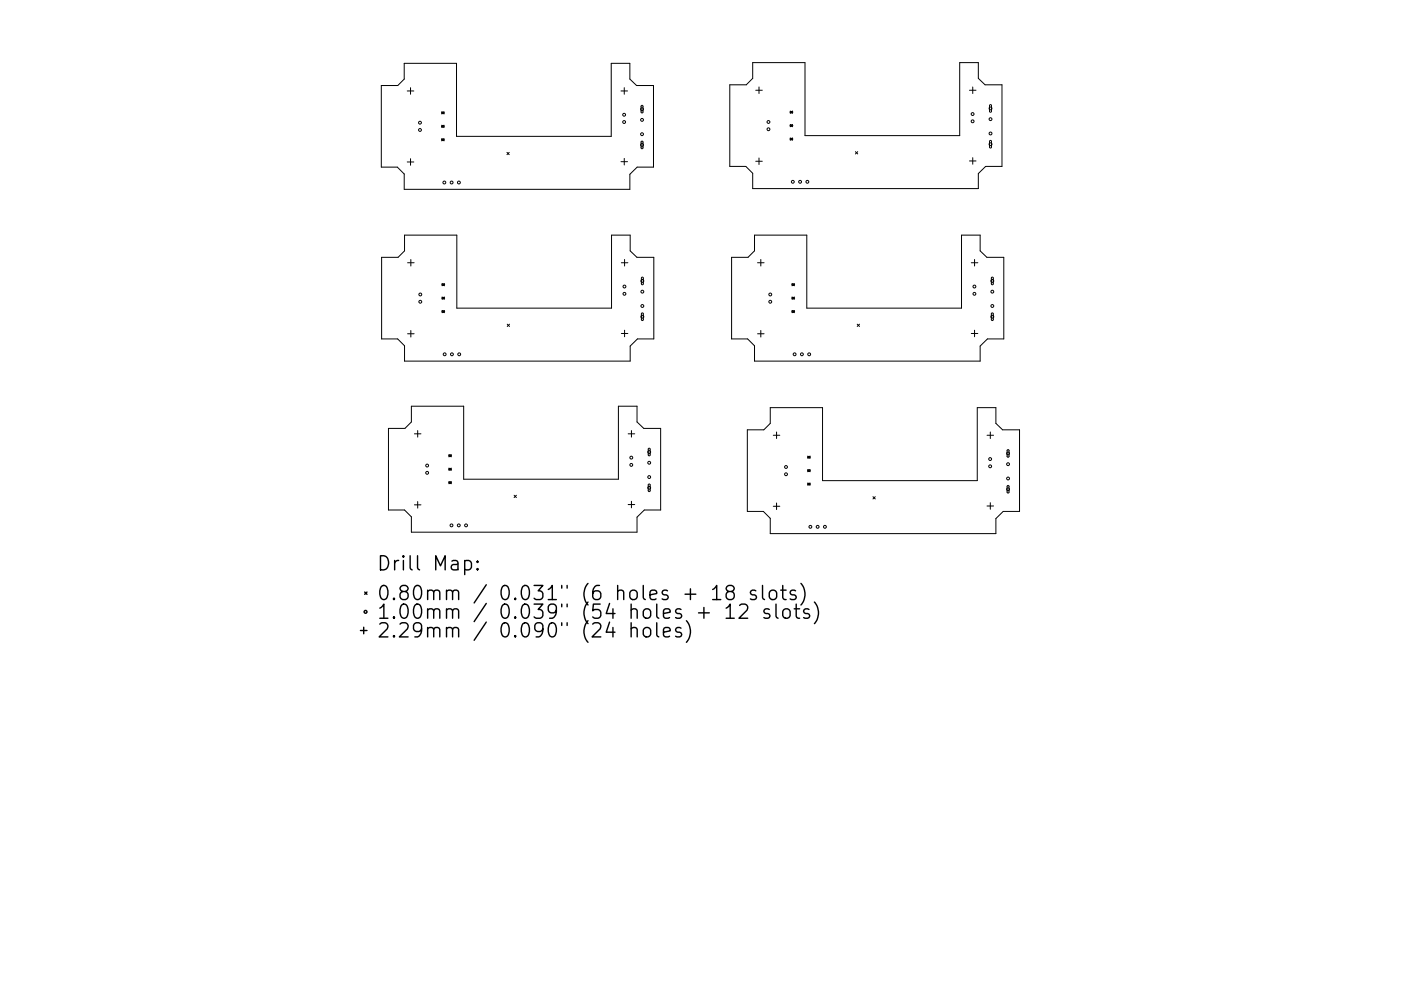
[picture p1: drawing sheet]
<svg xmlns="http://www.w3.org/2000/svg" width="297mm" height="210mm" viewBox="0 0 297 210" stroke-linecap="round" stroke-linejoin="round" font-family="sans-serif">
<defs><g id="words">
<g font-size="4.2">
<text x="79.8" y="121.1">Drill Map:</text>
<text x="79.8" y="127.4">0.80mm / 0.031&quot; (6 holes + 18 slots)</text>
<text x="79.8" y="131.3">1.00mm / 0.039&quot; (54 holes + 12 slots)</text>
<text x="79.8" y="135.3">2.29mm / 0.090&quot; (24 holes)</text>
</g>
</g></defs>
<g fill="none" stroke="#000" stroke-width=".21">
<path d="M80.8 18.1h3.5l1.4-1.3v-3.4h11.1v15.5h32.8v-15.5h3.9v3.4l1.5 1.3h3.6v17.4h-3.5l-1.6 1.5v3.2h-47.8v-3.3l-1.5-1.4h-3.4zM86.3 19.3h1.4M87 18.6v1.4M131.7 19.3h1.4M132.4 18.6v1.4M154.7 18h3.5l1.4-1.4v-3.3h11.1v15.5h32.8v-15.5h3.9v3.3l1.5 1.4h3.5v17.3h-3.4l-1.6 1.5v3.2h-47.8v-3.2l-1.5-1.5h-3.4zM160.2 19.1h1.4M160.9 18.5v1.3M205.5 19.1h1.4M206.2 18.5v1.3M86.3 34.4h1.4M87 33.7v1.4"/>
<path d="M93.7 23.8h.4l.1 .2-.5 .1zM93.7 26.7h.4l.1 .1-.5 .1zM93.7 29.6l.4-.1 .1 .2-.5 .1zM93.7 23.7l.4 .5M93.7 26.6l.4 .4M93.7 29.4l.4 .5M94.1 23.7l-.4 .5M94.1 26.6l-.4 .4M94.1 29.4l-.4 .5M107.5 32.3l.5 .5M108 32.3l-.5 .5M131.7 34.3h1.4"/>
<path d="M132.4 33.6v1.4M136 22.4h.2l.1 .1v1.3l-.2 .2-.2-.2zM136 30h.2l.1 .1v1.3l-.2 .2-.2-.2zM160.2 34.2h1.4M160.9 33.5v1.4M167.5 23.7h.5l.1 .1-.5 .1zM167.5 26.5h.5l.1 .2-.5 .1zM167.5 29.4h.5l.1 .1-.5 .1zM167.5 23.6l.5 .4M167.5 26.4l.5 .5M167.5 29.3l.5 .4M168 23.6l-.5 .4"/>
<path d="M168 26.4l-.5 .5M168 29.3l-.5 .4M181.4 32.2l.5 .5M181.9 32.2l-.5 .5M205.5 34.2h1.4M206.2 33.5v1.3M209.9 22.3l.2-.1 .1 .2v1.2l-.2 .2-.2-.2zM209.9 29.8h.2l.1 .2v1.2l-.2 .2-.2-.2zM80.9 54.6h3.5l1.4-1.4v-3.3h11.1v15.5h32.8v-15.5h3.9v3.3l1.4 1.4h3.6v17.3h-3.4l-1.6 1.5v3.2h-47.8v-3.2l-1.5-1.5h-3.4zM86.4 55.7h1.4M87.1 55.1v1.3M131.7 55.7h1.4"/>
<path d="M132.4 55.1v1.3M136 58.9l.3-.1 .1 .2v1.2l-.2 .2-.2-.2zM155.1 54.6h3.5l1.4-1.4v-3.3h11.1v15.5h32.8v-15.5h3.9v3.3l1.4 1.4h3.6v17.3h-3.4l-1.6 1.5v3.2h-47.8v-3.2l-1.5-1.5h-3.4zM160.6 55.7h1.4M161.3 55.1v1.3M205.9 55.7h1.4M206.6 55.1v1.3M210.2 58.9l.3-.1 .1 .2v1.2l-.2 .2-.2-.2zM86.4 70.8h1.4M87.1 70.1v1.4M93.7 60.3h.5l.1 .1-.5 .1zM93.7 63.1h.5l.1 .2-.5 .1z"/>
<path d="M93.7 66h.5l.1 .1-.5 .1zM93.7 60.2l.5 .4M93.7 63l.5 .5M93.7 65.9l.5 .4M94.2 60.2l-.5 .4M94.2 63l-.5 .5M94.2 65.9l-.5 .4M107.5 68.8l.5 .5M108 68.8l-.5 .5M131.7 70.8h1.4M132.4 70.1v1.3M136 66.4h.3l.1 .2v1.2l-.2 .2-.2-.2z"/>
<path d="M160.6 70.8h1.4M161.3 70.1v1.4M167.9 60.3h.5l.1 .1-.5 .1zM167.9 63.1h.5l.1 .2-.5 .1zM167.9 66h.5l.1 .1-.5 .1zM167.9 60.2l.5 .4M167.9 63l.5 .5M167.9 65.9l.5 .4M168.4 60.2l-.5 .4M168.4 63l-.5 .5M168.4 65.9l-.5 .4M181.7 68.8l.5 .5"/>
<path d="M182.2 68.8l-.5 .5M205.9 70.8h1.4M206.6 70.1v1.3M210.2 66.4h.3l.1 .2v1.2l-.2 .2-.2-.2zM82.4 90.9h3.5l1.3-1.4v-3.3h11.1v15.5h32.8v-15.5h4v3.3l1.4 1.4h3.6v17.3h-3.5l-1.5 1.5v3.2h-47.9v-3.2l-1.4-1.5h-3.4zM87.9 92h1.4M88.6 91.4v1.3M95.2 96.6h.4l.1 .1-.5 .1zM95.2 99.4h.4l.1 .2-.5 .1zM95.2 96.4l.5 .5M95.2 99.3l.5 .5M95.7 96.4l-.5 .5"/>
<path d="M95.7 99.3l-.5 .5M133.2 92h1.4M133.9 91.4v1.3M137.5 95.2l.2-.1 .1 .2v1.2l-.1 .2-.3-.2zM158.4 91.2h3.5l1.4-1.4v-3.3h11.1v15.5h32.8v-15.5h3.9v3.3l1.5 1.4h3.6v17.3h-3.5l-1.6 1.5v3.2h-47.8v-3.2l-1.4-1.5h-3.5zM164 92.3h1.3M164.6 91.7v1.3M171.3 96.9h.4l.1 .1-.5 .1zM171.3 99.7h.4l.1 .2-.5 .1zM171.3 96.8l.5 .4M171.3 99.6l.5 .5M171.8 96.8l-.5 .4"/>
<path d="M171.8 99.6l-.5 .5M209.3 92.3h1.4M210 91.7v1.3M213.6 95.5l.2-.1 .1 .2v1.2l-.2 .2-.2-.2zM87.9 107.1h1.4M88.6 106.4v1.4M95.2 102.3h.4l.1 .1-.5 .1zM95.2 102.2l.5 .4M95.7 102.2l-.5 .4M109 105.1l.5 .5M109.5 105.1l-.5 .5M133.2 107h1.4"/>
<path d="M133.9 106.4v1.3M137.5 102.7h.2l.1 .2v1.2l-.1 .2-.3-.2zM164 107.4h1.3M164.6 106.7v1.4M171.3 102.6h.4l.1 .1-.5 .1zM171.3 102.5l.5 .4M171.8 102.5l-.5 .4M185.1 105.4l.5 .5M185.6 105.4l-.5 .5M209.3 107.4h1.4M210 106.7v1.3M213.6 103h.2l.1 .2v1.2l-.2 .2-.2-.2z"/>
<circle cx="89" cy="27.6" r=".3"/>
<circle cx="89" cy="26" r=".3"/>
<circle cx="94.2" cy="38.7" r=".3"/>
<circle cx="95.8" cy="38.7" r=".3"/>
<circle cx="97.3" cy="38.7" r=".3"/>
<circle cx="132.3" cy="25.9" r=".3"/>
<circle cx="132.3" cy="24.3" r=".3"/>
<circle cx="136.1" cy="30.8" r=".3"/>
<circle cx="136.1" cy="23.2" r=".3"/>
<circle cx="136.1" cy="28.5" r=".3"/>
<circle cx="136.1" cy="25.4" r=".3"/>
<circle cx="162.9" cy="27.4" r=".3"/>
<circle cx="162.9" cy="25.9" r=".3"/>
<circle cx="168.1" cy="38.6" r=".3"/>
<circle cx="169.6" cy="38.6" r=".3"/>
<circle cx="171.2" cy="38.6" r=".3"/>
<circle cx="206.2" cy="24.2" r=".3"/>
<circle cx="206.2" cy="25.7" r=".3"/>
<circle cx="210" cy="23" r=".3"/>
<circle cx="210" cy="25.3" r=".3"/>
<circle cx="210" cy="28.3" r=".3"/>
<circle cx="210" cy="30.6" r=".3"/>
<circle cx="136.2" cy="59.6" r=".3"/>
<circle cx="210.4" cy="59.6" r=".3"/>
<circle cx="89.1" cy="62.5" r=".3"/>
<circle cx="89.1" cy="64" r=".3"/>
<circle cx="94.3" cy="75.2" r=".3"/>
<circle cx="95.8" cy="75.2" r=".3"/>
<circle cx="97.4" cy="75.2" r=".3"/>
<circle cx="132.4" cy="62.3" r=".3"/>
<circle cx="132.4" cy="60.8" r=".3"/>
<circle cx="136.2" cy="67.2" r=".3"/>
<circle cx="136.2" cy="61.9" r=".3"/>
<circle cx="136.2" cy="64.9" r=".3"/>
<circle cx="163.3" cy="62.5" r=".3"/>
<circle cx="163.3" cy="64" r=".3"/>
<circle cx="168.5" cy="75.2" r=".3"/>
<circle cx="170" cy="75.2" r=".3"/>
<circle cx="171.6" cy="75.2" r=".3"/>
<circle cx="206.6" cy="62.3" r=".3"/>
<circle cx="206.6" cy="60.8" r=".3"/>
<circle cx="210.4" cy="67.2" r=".3"/>
<circle cx="210.4" cy="64.9" r=".3"/>
<circle cx="210.4" cy="61.9" r=".3"/>
<circle cx="90.6" cy="98.8" r=".3"/>
<circle cx="133.8" cy="98.6" r=".3"/>
<circle cx="133.8" cy="97.1" r=".3"/>
<circle cx="137.6" cy="98.2" r=".3"/>
<circle cx="137.6" cy="95.9" r=".3"/>
<circle cx="166.6" cy="99.1" r=".3"/>
<circle cx="209.9" cy="98.9" r=".3"/>
<circle cx="209.9" cy="97.4" r=".3"/>
<circle cx="213.7" cy="98.5" r=".3"/>
<circle cx="213.7" cy="96.2" r=".3"/>
<circle cx="90.6" cy="100.3" r=".3"/>
<circle cx="95.7" cy="111.5" r=".3"/>
<circle cx="97.3" cy="111.5" r=".3"/>
<circle cx="98.8" cy="111.5" r=".3"/>
<circle cx="137.6" cy="103.5" r=".3"/>
<circle cx="137.6" cy="101.2" r=".3"/>
<circle cx="166.6" cy="100.6" r=".3"/>
<circle cx="171.8" cy="111.8" r=".3"/>
<circle cx="173.4" cy="111.8" r=".3"/>
<circle cx="174.9" cy="111.8" r=".3"/>
<circle cx="213.7" cy="103.8" r=".3"/>
<circle cx="213.7" cy="101.5" r=".3"/>
</g>
<g fill="none" stroke="#000" stroke-width=".3">
<path d="M98.5 119.1l.9-.2 .6 .6v.8l-.3 .5-.3 .1-.9-.1M101.2 119.1l.2 .1-.2 .1-.1-.1 .1-.1v.2M76.4 133.8h1.4M77.1 133.1v1.4M77.3 125.6l.5 .5M77.8 125.6l-.5 .5M101.2 120.6l.2 .2-.2 .1-.1-.1 .1-.2v.3M133.8 133.4a.74 .74 0 0 1 1.3 .2v1.5M133.8 132.1v3M136.5 133.4a.81 .81 0 0 1 .8-.3 .81 .81 0 0 1 .7 .6v.9a.81 .81 0 0 1-.8 .6 .81 .81 0 0 1-.8-.6v-.9zM139.2 132.1v2.6l.5 .4M140.7 134.1l1.4-.3-.1-.5-.9-.2-.4 .5v1.1l.1 .3 .3 .1 .9-.1"/>
<path d="M144.4 133.3l-.7-.2-.5 .5 .2 .4 1 .3 .1 .3-.1 .4-.3 .1-.9-.1M145.5 131.7a3.4 3.4 0 0 1 0 4.6M151.1 125.1l.9-.9v3M151.1 127.2h1.7M154 129l.8-.8v3M154 131.2h1.7M154.5 125.5l-.3-.1a.62 .62 0 0 1-.2-.7 .62 .62 0 0 1 .5-.5l.9 .2a.62 .62 0 0 1 .3 .6 .62 .62 0 0 1-.6 .5h-.6l-.5 .6 .1 .8 .4 .3 .9-.1 .3-.5-.2-.8-.4-.3M156.8 128.5l.4-.3h.8a.81 .81 0 0 1 .4 1.3l-1.7 1.7h1.8M160.2 125.4l-.7-.2-.4 .4 .1 .5 1 .3 .2 .2-.2 .5-.2 .1-.9-.1M161.7 124.2v2.6l.4 .4M163.1 129.3l-.7-.1-.4 .4 .1 .4 1 .3 .1 .3-.1 .4-.3 .2-.8-.2M163.2 125.5a.81 .81 0 0 1 .8-.3 .81 .81 0 0 1 .7 .6v.8a.81 .81 0 0 1-.8 .6 .81 .81 0 0 1-.8-.6v-.8z"/>
<path d="M164.5 128.2v2.5l.5 .5M165.5 125.2h1.2M166 124.2v2.6l.1 .3 .6 .1M166.1 129.5a.81 .81 0 0 1 .8-.3 .81 .81 0 0 1 .6 .5v.9a.81 .81 0 0 1-.8 .6 .81 .81 0 0 1-.7-.6v-.9zM168.4 129.2h1.1M168.7 125.4l-.7-.2-.5 .4 .2 .5 1 .3 .1 .2-.1 .5-.3 .1-.9-.1M168.8 128.2v2.5l.2 .3 .5 .2M169.8 123.8a3.4 3.4 0 0 1 0 4.6M171.5 129.3l-.7-.1-.4 .4 .1 .4 1 .3 .2 .3-.2 .4-.3 .2-.8-.2M172.7 127.7a3.4 3.4 0 0 1 0 4.6"/>
<circle cx="77.5" cy="129.8" r=".3"/>
</g>
<use href="#words"/>
</svg>
